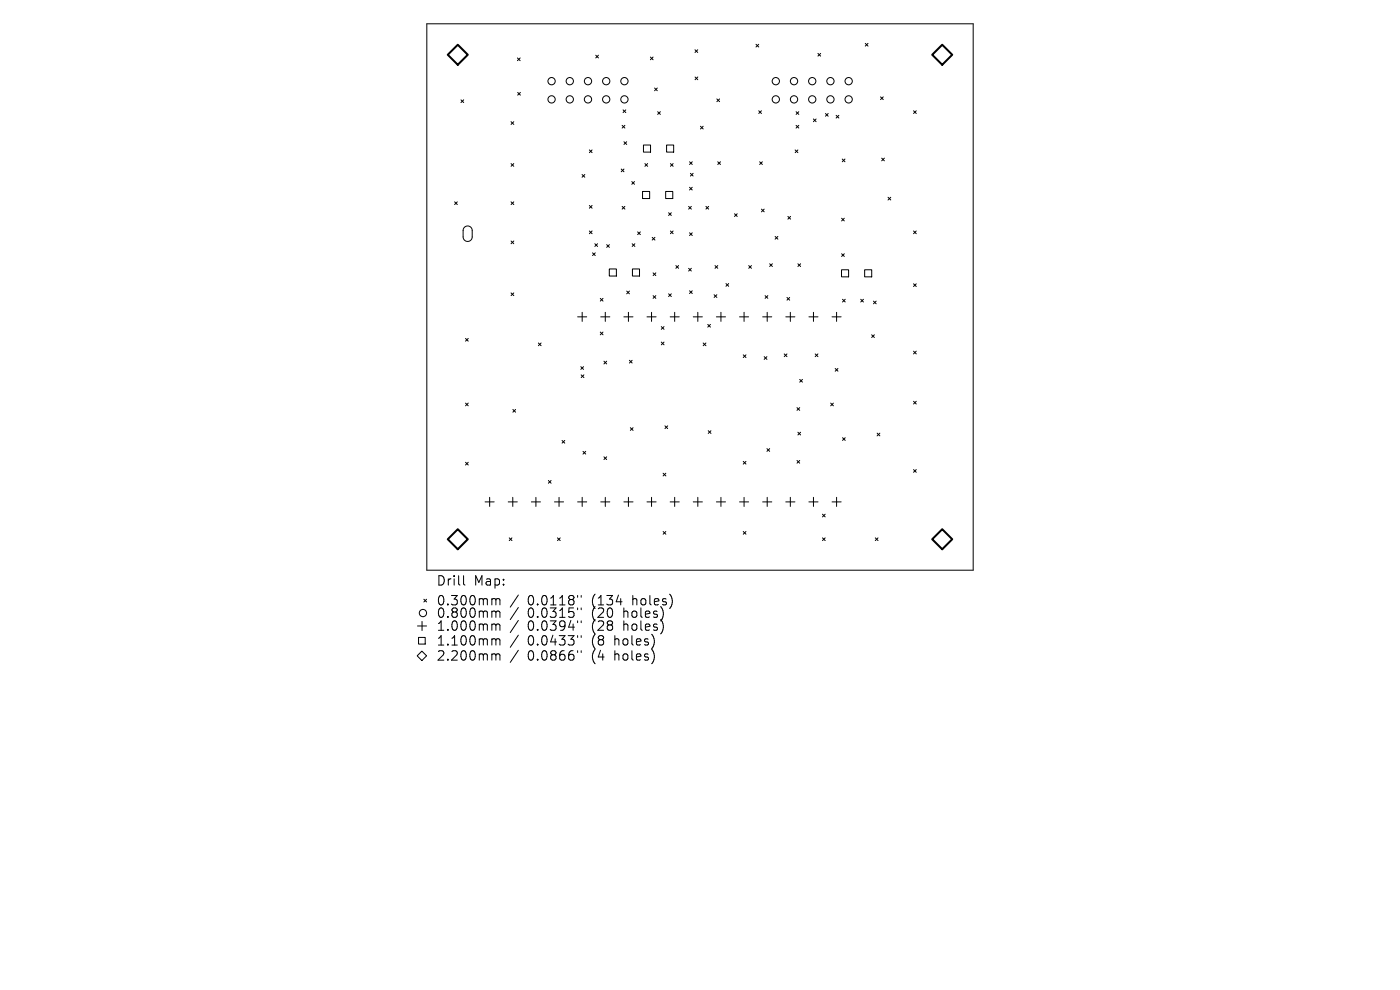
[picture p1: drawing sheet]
<svg xmlns="http://www.w3.org/2000/svg" width="297mm" height="210mm" viewBox="0 0 297 210" stroke-linecap="round" stroke-linejoin="round" font-family="sans-serif">
<defs><g id="words">
<g font-size="2.8">
<text x="92.5" y="124.5">Drill</text>
<text x="100.5" y="124.5">Map:</text>
<text x="92.5" y="128.7">0.300mm</text>
<text x="92.5" y="131.3">0.800mm</text>
<text x="111.9" y="128.7">0.0118&quot;</text>
<text x="111.9" y="131.3">0.0315&quot;</text>
<text x="125.7" y="128.7">(134</text>
<text x="125.7" y="131.3">(20</text>
<text x="132.5" y="131.3">holes)</text>
<text x="134.4" y="128.7">holes)</text>
<text x="92.5" y="134.1">1.000mm</text>
<text x="92.5" y="137.2">1.100mm</text>
<text x="111.9" y="134.1">0.0394&quot;</text>
<text x="111.9" y="137.2">0.0433&quot;</text>
<text x="125.7" y="134.1">(28</text>
<text x="125.7" y="137.2">(8</text>
<text x="130.6" y="137.2">holes)</text>
<text x="132.5" y="134.1">holes)</text>
<text x="92.5" y="140.4">2.200mm</text>
<text x="111.9" y="140.4">0.0866&quot;</text>
<text x="125.7" y="140.4">(4</text>
<text x="130.6" y="140.4">holes)</text>
</g>
</g></defs>
<g fill="none" stroke="#000" stroke-width=".21">
<path d="M90.5 5h116v116h-116zM109.8 12.3l.5 .6M109.8 19.6l.6 .6M110.3 12.3l-.5 .6M110.4 19.6l-.6 .6M126.4 11.7l.6 .6M127 11.7l-.6 .6M138 12.1l.6 .6M138.6 12.1l-.6 .6M138.9 18.7l.5 .6M139.4 18.7l-.5 .6M147.4 10.6l.6 .5"/>
<path d="M147.5 16.3l.5 .6M148 10.6l-.6 .5M148 16.3l-.5 .6M160.4 9.4l.6 .6M161 9.4l-.6 .6M173.5 11.3l.6 .6M174.1 11.3l-.6 .6M183.6 9.2l.5 .6M184.1 9.2l-.5 .6M97.8 21.2l.6 .6M98.4 21.2l-.6 .6M108.4 25.8l.6 .6"/>
<path d="M108.4 34.7l.6 .6M109 25.8l-.6 .6M109 34.7l-.6 .6M123.5 37l.6 .6M124.1 37l-.6 .6M125 31.8l.6 .6M125.6 31.8l-.6 .6M131.8 35.9l.6 .5M132 26.6l.6 .6M132.2 23.3l.6 .6M132.4 35.9l-.6 .5M132.4 30.1l.6 .5"/>
<path d="M132.6 26.6l-.6 .6M132.8 23.3l-.6 .6M133 30.1l-.6 .5M134 38.5l.6 .6M134.6 38.5l-.6 .6M136.5 30.8h1.5v1.5h-1.5zM136.8 34.7l.6 .6M137.4 34.7l-.6 .6M139.5 23.7l.6 .6M140.1 23.7l-.6 .6M141.4 30.8h1.5v1.5h-1.5zM142.2 34.7l.6 .6"/>
<path d="M142.8 34.7l-.6 .6M146.3 34.3l.6 .6M146.3 39.7l.6 .6M146.5 36.8l.5 .5M146.9 34.3l-.6 .6M146.9 39.7l-.6 .6M147 36.8l-.5 .5M148.6 26.8l.6 .6M149.2 26.8l-.6 .6M152.1 21l.6 .6M152.3 34.3l.5 .6M152.7 21l-.6 .6"/>
<path d="M152.8 34.3l-.5 .6M161 23.5l.5 .6M161.2 34.3l.5 .6M161.5 23.5l-.5 .6M161.7 34.3l-.5 .6M168.7 31.8l.6 .6M168.9 23.7l.6 .6M168.9 26.6l.6 .6M169.3 31.8l-.6 .6M169.5 26.6l-.6 .6M169.5 23.7l-.6 .6M172.6 25.2l.5 .6"/>
<path d="M173.1 25.2l-.5 .6M175.1 24.1l.6 .6M175.7 24.1l-.6 .6M177.4 24.5l.6 .5M178 24.5l-.6 .5M178.7 33.7l.6 .6M179.3 33.7l-.6 .6M186.8 20.6l.6 .5M187 33.5l.6 .6M187.4 20.6l-.6 .5M187.6 33.5l-.6 .6M193.8 23.5l.6 .6"/>
<path d="M194.4 23.5l-.6 .6M96.4 42.8l.6 .6M97 42.8l-.6 .6M98.5 48.2a.97 .97 0 0 1 1.1-.2 .97 .97 0 0 1 .6 .9v1.4a.97 .97 0 0 1-1 .9 .97 .97 0 0 1-1-.9l.1-1.6zM108.4 42.8l.6 .6M108.4 51.1l.6 .6M109 42.8l-.6 .6M109 51.1l-.6 .6M125 43.6l.6 .6M125 49l.6 .6M125.6 43.6l-.6 .6M125.6 49l-.6 .6"/>
<path d="M125.7 53.6l.6 .6M126.2 51.7l.6 .6M126.3 53.6l-.6 .6M126.8 51.7l-.6 .6M128.7 51.9l.6 .6M129.3 57.1h1.5v1.5h-1.5zM129.3 51.9l-.6 .6M132 43.8l.6 .6M132.6 43.8l-.6 .6M134.1 51.7l.6 .6M134.2 57.1h1.5v1.5h-1.5zM134.7 51.7l-.6 .6"/>
<path d="M135.3 49.2l.5 .6M135.8 49.2l-.5 .6M136.3 40.6h1.5v1.5h-1.5zM138.4 50.3l.5 .6M138.6 57.9l.5 .6M138.9 50.3l-.5 .6M139.1 57.9l-.5 .6M141.2 40.6h1.5v1.5h-1.5zM141.8 45.1l.6 .6M142.2 49l.6 .6M142.4 45.1l-.6 .6M142.8 49l-.6 .6"/>
<path d="M143.4 56.3l.6 .6M144 56.3l-.6 .6M146.1 43.8l.6 .6M146.1 56.9l.6 .6M146.3 49.4l.6 .6M146.7 43.8l-.6 .6M146.7 56.9l-.6 .6M146.9 49.4l-.6 .6M149.8 43.8l.5 .6M150.3 43.8l-.5 .6M151.7 56.3l.6 .6M152.3 56.3l-.6 .6"/>
<path d="M155.8 45.3l.6 .6M156.4 45.3l-.6 .6M158.8 56.3l.6 .6M159.4 56.3l-.6 .6M161.5 44.4l.6 .5M162.1 44.4l-.6 .5M163.3 56l.6 .5M163.9 56l-.6 .5M164.4 50.2l.6 .5M165 50.2l-.6 .5M167.1 45.9l.6 .6M167.7 45.9l-.6 .6"/>
<path d="M169.3 56l.5 .5M169.8 56l-.5 .5M178.5 57.2h1.5v1.5h-1.5zM178.5 46.3l.6 .6M178.5 53.8l.6 .6M179.1 53.8l-.6 .6M179.1 46.3l-.6 .6M183.4 57.2h1.5v1.5h-1.5zM188.4 41.8l.6 .6M189 41.8l-.6 .6M193.8 49l.6 .6M194.4 49l-.6 .6"/>
<path d="M98.8 71.8l.5 .6M99.3 71.8l-.5 .6M108.4 62.1l.6 .6M109 62.1l-.6 .6M114.2 72.8l.6 .5M114.8 72.8l-.6 .5M122.5 67.2h2M123.2 77.8l.6 .6M123.3 79.5l.6 .6M123.5 66.2v2M123.8 77.8l-.6 .6M123.9 79.5l-.6 .6"/>
<path d="M127.3 63.3l.6 .6M127.3 70.4l.6 .6M127.4 67.2h2M127.9 63.3l-.6 .6M127.9 70.4l-.6 .6M128.1 76.6l.6 .6M128.4 66.2v2M128.7 76.6l-.6 .6M132.4 67.2h1.9M133 61.7l.5 .6M133.3 66.2v2M133.5 61.7l-.5 .6"/>
<path d="M133.5 76.4l.6 .6M134.1 76.4l-.6 .6M137.3 67.2h1.9M138.2 66.2v2M138.6 62.7l.5 .6M139.1 62.7l-.5 .6M140.3 69.3l.6 .6M140.3 72.6l.6 .5M140.9 69.3l-.6 .6M140.9 72.6l-.6 .5M141.8 62.3l.6 .6M142.2 67.2h1.9"/>
<path d="M142.4 62.3l-.6 .6M143.1 66.2v2M146.3 61.7l.6 .6M146.9 61.7l-.6 .6M147.1 67.2h1.9M148 66.2v2M149.2 72.8l.6 .5M149.8 72.8l-.6 .5M150.1 68.8l.6 .6M150.7 68.8l-.6 .6M151.5 62.5l.6 .6M152 67.2h1.9"/>
<path d="M152.1 62.5l-.6 .6M152.9 66.2v2M154 60.2l.6 .5M154.6 60.2l-.6 .5M156.9 67.2h1.9M157.7 75.3l.6 .5M157.9 66.2v2M158.3 75.3l-.6 .5M161.8 67.2h1.9M162.1 75.7l.6 .5M162.3 62.7l.6 .6M162.7 75.7l-.6 .5"/>
<path d="M162.8 66.2v2M162.9 62.7l-.6 .6M166.4 75.1l.5 .6M166.7 67.2h1.9M166.9 75.1l-.5 .6M166.9 63.1l.6 .6M167.5 63.1l-.6 .6M167.7 66.2v2M171.6 67.2h1.9M172.6 66.2v2M172.9 75.1l.6 .6M173.5 75.1l-.6 .6"/>
<path d="M176.5 67.2h1.9M177.2 78.2l.6 .5M177.5 66.2v2M177.8 78.2l-.6 .5M178.7 63.5l.6 .6M179.3 63.5l-.6 .6M182.6 63.5l.6 .6M183.2 63.5l-.6 .6M184.9 71l.6 .6M185.3 63.9l.6 .6M185.5 71l-.6 .6M185.9 63.9l-.6 .6"/>
<path d="M193.8 60.2l.6 .6M193.8 74.5l.6 .6M194.4 60.2l-.6 .6M194.4 74.5l-.6 .6M98.8 85.5l.5 .6M98.8 98.1l.5 .5M99.3 85.5l-.5 .6M99.3 98.1l-.5 .5M108.8 86.9l.6 .5M109.4 86.9l-.6 .5M119.2 93.4l.6 .6M119.8 93.4l-.6 .6"/>
<path d="M123.7 95.7l.6 .6M124.3 95.7l-.6 .6M128.1 96.9l.6 .6M128.7 96.9l-.6 .6M133.7 90.7l.6 .6M134.3 90.7l-.6 .6M141.1 90.3l.5 .6M141.6 90.3l-.5 .6M150.3 91.4l.5 .5M150.8 91.4l-.5 .5M157.7 97.9l.6 .6M158.3 97.9l-.6 .6"/>
<path d="M162.7 95.2l.6 .5M163.3 95.2l-.6 .5M169.1 86.5l.6 .6M169.1 97.7l.6 .6M169.3 91.7l.5 .6M169.7 86.5l-.6 .6M169.7 97.7l-.6 .6M169.7 80.5l.5 .6M169.8 91.7l-.5 .6M170.2 80.5l-.5 .6M176.2 85.5l.6 .6M176.8 85.5l-.6 .6"/>
<path d="M178.7 92.8l.6 .6M179.3 92.8l-.6 .6M186.1 91.9l.6 .6M186.7 91.9l-.6 .6M193.8 85.1l.6 .6M193.8 99.6l.6 .6M194.4 85.1l-.6 .6M194.4 99.6l-.6 .6M102.9 106.5h1.9M103.9 105.5v1.9M107.8 106.5h1.9M108 114.1l.6 .6"/>
<path d="M108.6 114.1l-.6 .6M108.8 105.5v1.9M112.7 106.5h2M113.7 105.5v1.9M116.3 101.9l.6 .6M116.9 101.9l-.6 .6M117.6 106.5h2M118.3 114.1l.5 .6M118.6 105.5v1.9M118.8 114.1l-.5 .6M122.5 106.5h2M123.5 105.5v1.9"/>
<path d="M127.4 106.5h2M128.4 105.5v1.9M132.4 106.5h1.9M133.3 105.5v1.9M137.3 106.5h1.9M138.2 105.5v1.9M140.7 112.7l.6 .6M140.7 100.4l.6 .6M141.3 100.4l-.6 .6M141.3 112.7l-.6 .6M142.2 106.5h1.9M143.1 105.5v1.9"/>
<path d="M147.1 106.5h1.9M148 105.5v1.9M152 106.5h1.9M152.9 105.5v1.9M156.9 106.5h1.9M157.7 112.7l.6 .6M157.9 105.5v1.9M158.3 112.7l-.6 .6M161.8 106.5h1.9M162.8 105.5v1.9M166.7 106.5h1.9M167.7 105.5v1.9"/>
<path d="M171.6 106.5h1.9M172.6 105.5v1.9M174.5 109.1l.6 .6M174.5 114.1l.6 .6M175.1 109.1l-.6 .6M175.1 114.1l-.6 .6M176.5 106.5h1.9M177.5 105.5v1.9M185.7 114.1l.6 .6M186.3 114.1l-.6 .6M88.6 132.8h1.9M88.8 135.2h1.4v1.4h-1.4z"/>
<path d="M89.5 138.1l1 1-1 1-1-1zM89.5 131.8v2M89.9 127.1l.6 .6M90.5 127.1l-.6 .6M98.3 122.1v1.7l.3 .3M104.6 127l.5 .1 .1 .2M104.6 129.6h.3l.3 .3M104.6 132.4l.5 .1 .1 .2M104.6 135.5h.3l.3 .3M104.6 138.7l.5 .1 .1 .2M105.2 127.3l.3-.3 .5 .1 .1 1.2M105.2 127.3v1"/>
<path d="M105.2 129.9v1.1M105.2 132.7v1M105.2 135.8v1M105.2 139v1M105.2 129.9l.3-.3 .5 .1 .1 1.3M105.2 132.7l.3-.3 .5 .1 .1 1.2M105.2 135.8l.3-.3 .5 .1 .1 1.2M105.2 139l.3-.3 .5 .1 .1 1.2M110 126.2l-1.8 2.6M110 128.9l-1.8 2.5M110 131.6l-1.8 2.6M110 134.7l-1.8 2.6"/>
<path d="M110 137.9l-1.8 2.6M122.5 126.3v.4M122.5 129v.3M122.5 131.7v.4M122.5 134.8v.4M122.5 138v.4M123.3 126.3v.4M123.3 129v.3M123.3 131.7v.4M123.3 134.8v.4M123.3 138v.4"/>
<circle cx="117" cy="17.2" r=".77"/>
<circle cx="120.9" cy="17.2" r=".77"/>
<circle cx="124.7" cy="17.2" r=".77"/>
<circle cx="128.6" cy="17.2" r=".77"/>
<circle cx="132.5" cy="17.2" r=".77"/>
<circle cx="164.6" cy="17.2" r=".77"/>
<circle cx="168.4" cy="17.2" r=".77"/>
<circle cx="172.3" cy="17.2" r=".77"/>
<circle cx="176.2" cy="17.2" r=".77"/>
<circle cx="180" cy="17.2" r=".77"/>
<circle cx="117" cy="21.1" r=".77"/>
<circle cx="120.9" cy="21.1" r=".77"/>
<circle cx="124.7" cy="21.1" r=".77"/>
<circle cx="128.6" cy="21.1" r=".77"/>
<circle cx="132.5" cy="21.1" r=".77"/>
<circle cx="164.6" cy="21.1" r=".77"/>
<circle cx="168.4" cy="21.1" r=".77"/>
<circle cx="172.3" cy="21.1" r=".77"/>
<circle cx="176.2" cy="21.1" r=".77"/>
<circle cx="180" cy="21.1" r=".77"/>
<circle cx="89.7" cy="130" r=".77"/>
</g>
<path d="M97.1 9.5l2.1 2.1-2.1 2.1-2.1-2.1zM197.8 11.6l2.1-2.1 2.1 2.1-2.1 2.1zM97.1 112.3l2.1 2.1-2.1 2.1-2.1-2.1zM197.8 114.4l2.1-2.1 2.1 2.1-2.1 2.1z" fill="none" stroke="#000" stroke-width=".42"/>
<use href="#words"/>
</svg>
